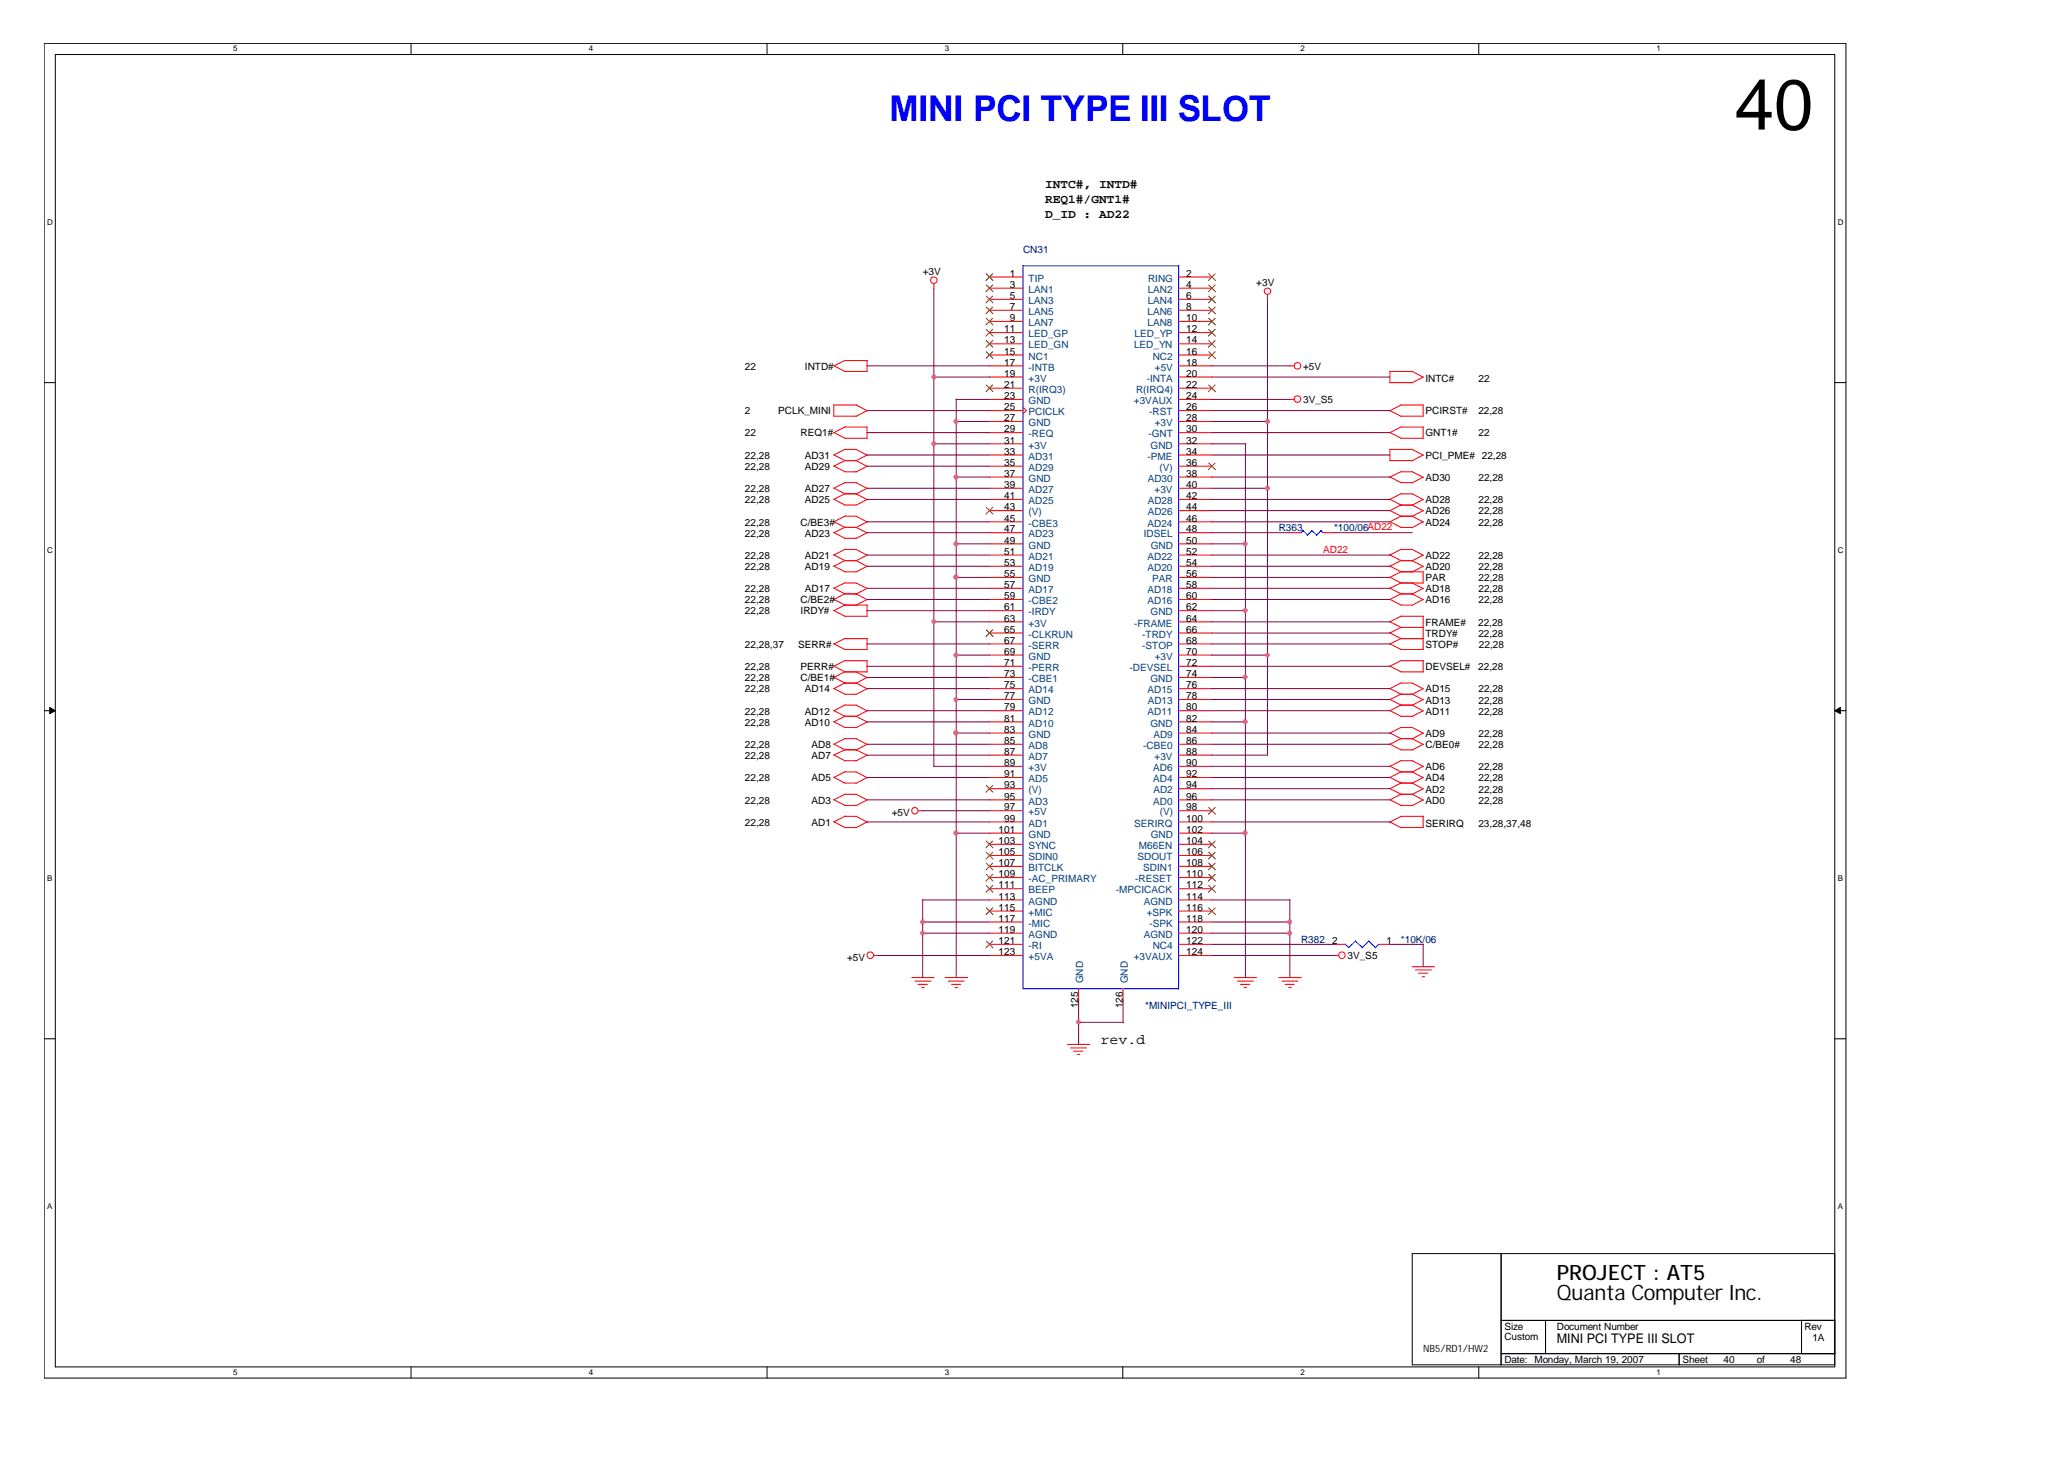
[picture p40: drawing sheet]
<svg xmlns="http://www.w3.org/2000/svg" width="297mm" height="210mm" viewBox="0 0 297 210" stroke-linecap="round" stroke-linejoin="round" font-family="sans-serif">
<defs><g id="words">
<text font-size="10.2" x="249.6" y="18.6">40</text>
<text font-size="5.1" fill="#00f" x="128" y="17.4">MINI PCI TYPE III SLOT</text>
<g font-size="3">
<text x="224" y="184.2">PROJECT : AT5</text>
<text x="224" y="187">Quanta Computer Inc.</text>
</g>
<text font-size="2.1" x="158.4" y="150.3">rev.d</text>
<text font-size="1.9" x="224" y="193.2">MINI PCI TYPE III SLOT</text>
<g font-size="1.8">
<text x="150.4" y="27">INTC#, INTD#</text>
<text x="150.4" y="29.1">REQ1#/GNT1#</text>
<text x="150.4" y="31.3">D_ID : AD22</text>
</g>
<g font-size="1.4">
<text x="132.8" y="39.6">+3V</text>
<text x="145.3" y="39.8">1</text>
<text x="145.3" y="41.4">3</text>
<text x="170.7" y="39.8">2</text>
<text x="170.7" y="41.4">4</text>
<text x="180.8" y="41.2">+3V</text>
<text x="144.5" y="47.8">11</text>
<text x="145.3" y="44.6">7</text>
<text x="145.3" y="46.2">9</text>
<text x="145.3" y="43">5</text>
<text x="170.7" y="43">6</text>
<text x="170.7" y="44.6">8</text>
<text x="170.7" y="46.2">10</text>
<text x="170.7" y="47.8">12</text>
<text x="107.2" y="53.2">22</text>
<text x="115.8" y="53.2">INTD#</text>
<text x="144.5" y="49.4">13</text>
<text x="144.5" y="52.6">17</text>
<text x="144.5" y="51">15</text>
<text x="170.7" y="49.4">14</text>
<text x="170.7" y="51">16</text>
<text x="170.7" y="52.6">18</text>
<text x="187.5" y="53.2">+5V</text>
<text x="107.2" y="59.6">2</text>
<text x="112" y="59.6">PCLK_MINI</text>
<text x="144.5" y="54.2">19</text>
<text x="144.5" y="55.8">21</text>
<text x="144.5" y="57.4">23</text>
<text x="144.5" y="59">25</text>
<text x="170.7" y="54.2">20</text>
<text x="170.7" y="55.8">22</text>
<text x="170.7" y="57.4">24</text>
<text x="170.7" y="59">26</text>
<text x="187.5" y="58">3V_S5</text>
<text x="205.1" y="55">INTC#</text>
<text x="205.1" y="59.6">PCIRST#</text>
<text x="212.7" y="59.6">22,28</text>
<text x="212.7" y="55">22</text>
<text x="107.2" y="62.8">22</text>
<text x="115.2" y="62.8">REQ1#</text>
<text x="144.5" y="60.6">27</text>
<text x="144.5" y="62.2">29</text>
<text x="144.5" y="63.8">31</text>
<text x="144.5" y="65.4">33</text>
<text x="170.7" y="60.6">28</text>
<text x="170.7" y="62.2">30</text>
<text x="170.7" y="63.8">32</text>
<text x="170.7" y="65.4">34</text>
<text x="205.1" y="62.8">GNT1#</text>
<text x="212.8" y="62.8">22</text>
<text x="107.2" y="67.6">22,28</text>
<text x="107.2" y="70.8">22,28</text>
<text x="107.2" y="66">22,28</text>
<text x="115.8" y="67.6">AD29</text>
<text x="115.8" y="70.8">AD27</text>
<text x="115.8" y="66">AD31</text>
<text x="144.5" y="67">35</text>
<text x="144.5" y="68.6">37</text>
<text x="144.5" y="70.2">39</text>
<text x="144.5" y="71.8">41</text>
<text x="170.7" y="67">36</text>
<text x="170.7" y="68.6">38</text>
<text x="170.7" y="70.2">40</text>
<text x="170.7" y="71.8">42</text>
<text x="205.1" y="69.2">AD30</text>
<text x="205.1" y="66">PCI_PME# 22,28</text>
<text x="212.7" y="69.2">22,28</text>
<text x="107.2" y="75.6">22,28</text>
<text x="107.2" y="77.2">22,28</text>
<text x="107.2" y="72.4">22,28</text>
<text x="115.2" y="75.6">C/BE3#</text>
<text x="115.8" y="77.2">AD23</text>
<text x="115.8" y="72.4">AD25</text>
<text x="144.5" y="73.4">43</text>
<text x="144.5" y="75">45</text>
<text x="144.5" y="76.6">47</text>
<text x="170.7" y="73.4">44</text>
<text x="170.7" y="75">46</text>
<text x="170.7" y="76.6">48</text>
<text x="205.1" y="74">AD26</text>
<text x="205.1" y="72.4">AD28</text>
<text x="205.1" y="75.6">AD24</text>
<text x="212.7" y="74">22,28</text>
<text x="212.7" y="72.4">22,28</text>
<text x="212.7" y="75.6">22,28</text>
<text x="107.2" y="82">22,28</text>
<text x="107.2" y="80.4">22,28</text>
<text x="115.8" y="82">AD19</text>
<text x="115.8" y="80.4">AD21</text>
<text x="144.5" y="78.2">49</text>
<text x="144.5" y="79.8">51</text>
<text x="144.5" y="81.4">53</text>
<text x="144.5" y="83">55</text>
<text x="170.7" y="78.2">50</text>
<text x="170.7" y="79.8">52</text>
<text x="170.7" y="81.4">54</text>
<text x="170.7" y="83">56</text>
<text x="205.1" y="82">AD20</text>
<text x="205.1" y="80.4">AD22</text>
<text x="205.1" y="83.6">PAR</text>
<text x="212.7" y="82">22,28</text>
<text x="212.7" y="80.4">22,28</text>
<text x="212.7" y="83.6">22,28</text>
<text x="107.2" y="85.2">22,28</text>
<text x="107.2" y="86.8">22,28</text>
<text x="107.2" y="88.4">22,28</text>
<text x="115.2" y="86.8">C/BE2#</text>
<text x="115.2" y="88.4">IRDY#</text>
<text x="115.8" y="85.2">AD17</text>
<text x="144.5" y="84.6">57</text>
<text x="144.5" y="86.2">59</text>
<text x="144.5" y="87.8">61</text>
<text x="144.5" y="89.4">63</text>
<text x="170.7" y="84.6">58</text>
<text x="170.7" y="86.2">60</text>
<text x="170.7" y="87.8">62</text>
<text x="170.7" y="89.4">64</text>
<text x="205.1" y="86.8">AD16</text>
<text x="205.1" y="85.2">AD18</text>
<text x="212.7" y="86.8">22,28</text>
<text x="212.7" y="85.2">22,28</text>
<text x="107.2" y="93.2">22,28,37</text>
<text x="114.9" y="93.2">SERR#</text>
<text x="144.5" y="91">65</text>
<text x="144.5" y="92.6">67</text>
<text x="144.5" y="94.2">69</text>
<text x="144.5" y="95.8">71</text>
<text x="170.7" y="91">66</text>
<text x="170.7" y="92.6">68</text>
<text x="170.7" y="94.2">70</text>
<text x="170.7" y="95.8">72</text>
<text x="205.1" y="91.6">TRDY#</text>
<text x="205.1" y="93.2">STOP#</text>
<text x="205.1" y="90">FRAME#</text>
<text x="212.7" y="90">22,28</text>
<text x="212.7" y="91.6">22,28</text>
<text x="212.8" y="93.2">22,28</text>
<text x="107.2" y="98">22,28</text>
<text x="107.2" y="99.6">22,28</text>
<text x="107.2" y="96.4">22,28</text>
<text x="115.2" y="98">C/BE1#</text>
<text x="115.2" y="96.4">PERR#</text>
<text x="115.8" y="99.6">AD14</text>
<text x="144.5" y="97.4">73</text>
<text x="144.5" y="99">75</text>
<text x="144.5" y="100.6">77</text>
<text x="170.7" y="97.4">74</text>
<text x="170.7" y="99">76</text>
<text x="170.7" y="100.6">78</text>
<text x="205.1" y="101.2">AD13</text>
<text x="205.1" y="99.6">AD15</text>
<text x="205.1" y="96.4">DEVSEL#</text>
<text x="212.7" y="96.4">22,28</text>
<text x="212.7" y="101.2">22,28</text>
<text x="212.7" y="99.6">22,28</text>
<text x="107.2" y="107.6">22,28</text>
<text x="107.2" y="102.8">22,28</text>
<text x="107.2" y="104.4">22,28</text>
<text x="115.8" y="102.8">AD12</text>
<text x="115.8" y="104.4">AD10</text>
<text x="116.8" y="107.6">AD8</text>
<text x="144.5" y="102.2">79</text>
<text x="144.5" y="103.8">81</text>
<text x="144.5" y="105.4">83</text>
<text x="144.5" y="107">85</text>
<text x="170.7" y="102.2">80</text>
<text x="170.7" y="103.8">82</text>
<text x="170.7" y="105.4">84</text>
<text x="170.7" y="107">86</text>
<text x="205.1" y="102.8">AD11</text>
<text x="205.1" y="106">AD9</text>
<text x="205.1" y="107.6">C/BE0#</text>
<text x="212.7" y="102.8">22,28</text>
<text x="212.7" y="106">22,28</text>
<text x="212.7" y="107.6">22,28</text>
<text x="107.2" y="109.2">22,28</text>
<text x="107.2" y="112.4">22,28</text>
<text x="116.8" y="109.2">AD7</text>
<text x="116.8" y="112.4">AD5</text>
<text x="144.5" y="108.6">87</text>
<text x="144.5" y="110.2">89</text>
<text x="144.5" y="111.8">91</text>
<text x="144.5" y="113.4">93</text>
<text x="170.7" y="108.6">88</text>
<text x="170.7" y="110.2">90</text>
<text x="170.7" y="111.8">92</text>
<text x="170.7" y="113.4">94</text>
<text x="205.1" y="112.4">AD4</text>
<text x="205.1" y="110.8">AD6</text>
<text x="212.7" y="112.4">22,28</text>
<text x="212.7" y="110.8">22,28</text>
<text x="107.2" y="118.8">22,28</text>
<text x="107.2" y="115.6">22,28</text>
<text x="116.8" y="118.8">AD1</text>
<text x="116.8" y="115.6">AD3</text>
<text x="128.3" y="117.4">+5V</text>
<text x="143.7" y="119.8">101</text>
<text x="144.5" y="115">95</text>
<text x="144.5" y="116.6">97</text>
<text x="144.5" y="118.2">99</text>
<text x="170.7" y="115">96</text>
<text x="170.7" y="116.6">98</text>
<text x="170.7" y="118.2">100</text>
<text x="170.7" y="119.8">102</text>
<text x="205.1" y="119">SERIRQ</text>
<text x="205.1" y="115.6">AD0</text>
<text x="205.1" y="114">AD2</text>
<text x="212.7" y="119">23,28,37,48</text>
<text x="212.7" y="115.6">22,28</text>
<text x="212.7" y="114">22,28</text>
<text x="143.7" y="121.4">103</text>
<text x="143.7" y="123">105</text>
<text x="143.7" y="124.6">107</text>
<text x="170.7" y="121.4">104</text>
<text x="170.7" y="123">106</text>
<text x="170.7" y="124.6">108</text>
<text x="143.7" y="126.2">109</text>
<text x="143.7" y="127.8">111</text>
<text x="143.7" y="129.4">113</text>
<text x="143.7" y="131">115</text>
<text x="170.7" y="126.2">110</text>
<text x="170.7" y="127.8">112</text>
<text x="170.7" y="129.4">114</text>
<text x="170.7" y="131">116</text>
<text x="143.7" y="132.6">117</text>
<text x="143.7" y="134.2">119</text>
<text x="143.7" y="135.8">121</text>
<text x="143.7" y="137.4">123</text>
<text x="170.7" y="132.6">118</text>
<text x="170.7" y="134.2">120</text>
<text x="170.7" y="135.8">122</text>
<text x="170.7" y="137.4">124</text>
<text x="191.7" y="135.8">2</text>
<text x="199.5" y="135.8">1</text>
<text x="121.9" y="138.2">+5V</text>
<text x="193.9" y="138">3V_S5</text>
<text x="155.2" y="145" transform="rotate(-90 155.2 145)">125</text>
<text x="161.5" y="145" transform="rotate(-90 161.5 145)">126</text>
<text x="216.5" y="191.3">Size</text>
<text x="224" y="191.3">Document Number</text>
<text x="259.6" y="191.3">Rev</text>
<text x="204.8" y="194.5">NB5/RD1/HW2</text>
<text x="216.5" y="192.8">Custom</text>
<text x="216.5" y="196.1">Date: Monday, March 19, 2007</text>
<text x="242.1" y="196.1">Sheet</text>
<text x="248" y="196.1">40</text>
<text x="252.8" y="196.1">of</text>
<text x="257.6" y="196.1">48</text>
<text x="260.8" y="192.9">1A</text>
</g>
<g font-size="1.4" fill="#000080">
<text x="147.2" y="36.4">CN31</text>
<text x="184" y="76.4">R363</text>
<text x="192" y="76.4">*100/06AD22</text>
<text x="187.2" y="135.6">R382</text>
<text x="201.6" y="135.6">*10K/06</text>
<text x="164.8" y="145.2">*MINIPCI_TYPE_III</text>
</g>
<g font-size="1.4" fill="#004080">
<text x="148" y="40.5">TIP</text>
<text x="165.2" y="40.5">RING</text>
<text x="148" y="43.7">LAN3</text>
<text x="148" y="42.1">LAN1</text>
<text x="148" y="45.3">LAN5</text>
<text x="148" y="46.9">LAN7</text>
<text x="165.1" y="45.3">LAN6</text>
<text x="165.1" y="46.9">LAN8</text>
<text x="165.1" y="42.1">LAN2</text>
<text x="165.1" y="43.7">LAN4</text>
<text x="148" y="53.3">-INTB</text>
<text x="148" y="51.7">NC1</text>
<text x="148" y="48.5">LED_GP</text>
<text x="148" y="50.1">LED_GN</text>
<text x="163.2" y="50.1">LED_YN</text>
<text x="163.3" y="48.5">LED_YP</text>
<text x="165.9" y="51.7">NC2</text>
<text x="166.2" y="53.3">+5V</text>
<text x="148" y="54.9">+3V</text>
<text x="148" y="56.5">R(IRQ3)</text>
<text x="148" y="58.1">GND</text>
<text x="148" y="59.7">PCICLK</text>
<text x="163.2" y="58.1">+3VAUX</text>
<text x="163.5" y="56.5">R(IRQ4)</text>
<text x="165" y="54.9">-INTA</text>
<text x="165.4" y="59.7">-RST</text>
<text x="148" y="61.3">GND</text>
<text x="148" y="62.9">-REQ</text>
<text x="148" y="64.5">+3V</text>
<text x="165.3" y="62.9">-GNT</text>
<text x="165.6" y="64.5">GND</text>
<text x="166.2" y="61.3">+3V</text>
<text x="148" y="66.1">AD31</text>
<text x="148" y="67.7">AD29</text>
<text x="148" y="69.3">GND</text>
<text x="148" y="70.9">AD27</text>
<text x="165.1" y="66.1">-PME</text>
<text x="165.1" y="69.3">AD30</text>
<text x="166.1" y="70.9">+3V</text>
<text x="166.8" y="67.7">(V)</text>
<text x="148" y="74.1">(V)</text>
<text x="148" y="72.5">AD25</text>
<text x="148" y="75.7">-CBE3</text>
<text x="148" y="77.3">AD23</text>
<text x="164.6" y="77.3">IDSEL</text>
<text x="165.1" y="75.7">AD24</text>
<text x="165.1" y="72.5">AD28</text>
<text x="165.1" y="74.1">AD26</text>
<text x="148" y="78.9">GND</text>
<text x="148" y="80.5">AD21</text>
<text x="148" y="82.1">AD19</text>
<text x="148" y="83.7">GND</text>
<text x="165.1" y="80.5">AD22</text>
<text x="165.1" y="82.1">AD20</text>
<text x="165.6" y="78.9">GND</text>
<text x="165.8" y="83.7">PAR</text>
<text x="148" y="85.3">AD17</text>
<text x="148" y="86.9">-CBE2</text>
<text x="148" y="88.5">-IRDY</text>
<text x="165.1" y="85.3">AD18</text>
<text x="165.1" y="86.9">AD16</text>
<text x="165.6" y="88.5">GND</text>
<text x="148" y="90.1">+3V</text>
<text x="148" y="91.8">-CLKRUN</text>
<text x="148" y="93.3">-SERR</text>
<text x="148" y="94.9">GND</text>
<text x="163.2" y="90.1">-FRAME</text>
<text x="164.3" y="93.3">-STOP</text>
<text x="164.4" y="91.8">-TRDY</text>
<text x="166.2" y="94.9">+3V</text>
<text x="148" y="96.5">-PERR</text>
<text x="148" y="98.1">-CBE1</text>
<text x="148" y="99.8">AD14</text>
<text x="148" y="101.3">GND</text>
<text x="162.5" y="96.5">-DEVSEL</text>
<text x="165.1" y="99.8">AD15</text>
<text x="165.1" y="101.3">AD13</text>
<text x="165.5" y="98.1">GND</text>
<text x="148" y="102.9">AD12</text>
<text x="148" y="104.5">AD10</text>
<text x="148" y="106.1">GND</text>
<text x="148" y="107.8">AD8</text>
<text x="164.5" y="107.8">-CBE0</text>
<text x="165.1" y="102.9">AD11</text>
<text x="165.5" y="104.5">GND</text>
<text x="165.9" y="106.1">AD9</text>
<text x="148" y="109.3">AD7</text>
<text x="148" y="110.9">+3V</text>
<text x="148" y="112.5">AD5</text>
<text x="165.9" y="112.5">AD4</text>
<text x="165.9" y="110.9">AD6</text>
<text x="166.1" y="109.3">+3V</text>
<text x="148" y="114.1">(V)</text>
<text x="148" y="115.8">AD3</text>
<text x="148" y="117.3">+5V</text>
<text x="148" y="118.9">AD1</text>
<text x="163.2" y="118.9">SERIRQ</text>
<text x="165.9" y="115.8">AD0</text>
<text x="165.9" y="114.1">AD2</text>
<text x="166.9" y="117.3">(V)</text>
<text x="148" y="120.5">GND</text>
<text x="148" y="122.1">SYNC</text>
<text x="148" y="123.8">SDIN0</text>
<text x="148" y="125.3">BITCLK</text>
<text x="163.7" y="123.8">SDOUT</text>
<text x="163.9" y="122.1">M66EN</text>
<text x="164.5" y="125.3">SDIN1</text>
<text x="165.6" y="120.5">GND</text>
<text x="148" y="126.9">-AC_PRIMARY</text>
<text x="148" y="128.5">BEEP</text>
<text x="148" y="130.1">AGND</text>
<text x="148" y="131.8">+MIC</text>
<text x="160.6" y="128.5">-MPCICACK</text>
<text x="163.4" y="126.9">-RESET</text>
<text x="164.6" y="130.1">AGND</text>
<text x="165" y="131.8">+SPK</text>
<text x="148" y="133.3">-MIC</text>
<text x="148" y="134.9">AGND</text>
<text x="148" y="136.5">-RI</text>
<text x="164.6" y="134.9">AGND</text>
<text x="165.4" y="133.3">-SPK</text>
<text x="165.9" y="136.5">NC4</text>
<text x="148" y="138.1">+5VA</text>
<text x="155.9" y="141.4" transform="rotate(-90 155.9 141.4)">GND</text>
<text x="162.3" y="141.4" transform="rotate(-90 162.3 141.4)">GND</text>
<text x="163.1" y="138.1">+3VAUX</text>
</g>
<text font-size="1.4" fill="#f00" x="190.4" y="79.6">AD22</text>
<g font-size="1.1">
<text x="33.5" y="7.4">5</text>
<text x="84.7" y="7.4">4</text>
<text x="135.9" y="7.4">3</text>
<text x="187.1" y="7.4">2</text>
<text x="238.3" y="7.4">1</text>
<text x="6.8" y="32.4">D</text>
<text x="264.4" y="32.4">D</text>
<text x="6.8" y="79.6">C</text>
<text x="264.4" y="79.6">C</text>
<text x="6.8" y="126.8">B</text>
<text x="264.4" y="126.8">B</text>
<text x="6.8" y="174">A</text>
<text x="264.4" y="174">A</text>
<text x="33.5" y="197.8">5</text>
<text x="84.7" y="197.8">4</text>
<text x="135.9" y="197.8">3</text>
<text x="187.1" y="197.8">2</text>
<text x="238.3" y="197.8">1</text>
</g>
</g></defs>
<g fill="none" stroke="#000" stroke-width=".14">
<path d="M6.3 6.2h259.3v192.1h-259.3zM8 7.8h256v188.9h-256zM59.1 6.2v1.6M110.4 6.2v1.6M161.5 6.2v1.6M212.8 6.2v1.6M6.3 55h1.7M264 55h1.6M6.3 102.2h1.7M264 102.2h1.6M6.3 149.5h1.7M264 149.5h1.6"/>
<path d="M59.1 196.7v1.6M110.4 196.7v1.6M161.5 196.7v1.6M212.8 196.7v1.6M216 190h48M216 180.4v16M216 194.7h48M222.4 190v4.7M241.6 194.7v1.7M259.2 190v4.7M264 180.4h-60.8v16h60.8"/>
</g>
<g fill="#000" stroke="#000" stroke-width=".14">
<path d="M7.2 101.8l.8 .4-.8 .5z" fill-rule="evenodd"/>
<path d="M264 102.2l.8-.4v.9z" fill-rule="evenodd"/>
</g>
<g fill="none" stroke="#f00" stroke-width=".14">
<path d="M142.4 39.8h4.8M169.6 39.8h4.8M119.9 52.6l1.7 .8M119.9 59.9h3.3M120 58.3h3.2M120 58.2v1.7M121.5 53.4h3.3M121.6 51.9h3.2M121.6 51.8l-1.6 .8M123.2 58.3l1.6 .8M124.8 51.9v1.6M124.8 59.1l-1.7 .8"/>
<path d="M134.4 40.8v.7M142.4 52.6h4.8M142.4 57.5h4.8M142.4 41.5h4.8M142.4 43.1h4.8M142.4 44.6h4.8M142.4 46.2h4.8M142.4 47.9h4.8M142.4 49.5h4.8M142.4 51.1h4.8M142.4 54.2h4.8M142.4 55.9h4.8"/>
<path d="M142.4 59.1h4.8M147.2 58.6l.5 .5-.5 .4M169.6 52.6h4.8M169.6 57.5h4.8M169.6 41.5h4.8M169.6 43.1h4.8M169.6 44.6h4.8M169.6 46.2h4.8M169.6 47.9h4.8M169.6 49.5h4.8M169.6 51.1h4.8M169.6 54.2h4.8"/>
<path d="M169.6 55.9h4.8M169.6 59.1h4.8M182.4 42.4v.7M185.5 52.6h.7M185.5 57.5h.7M199.9 55h3.3M200 53.4v1.6M200 53.4h3.2M200 59.1l1.6 .8M201.5 58.3h3.3M201.6 59.9h3.2M201.6 58.3l-1.7 .8"/>
<path d="M203.2 53.4l1.6 .9M204.8 54.2l-1.6 .9M204.8 58.2v1.7M119.9 67l1.7 .9M119.9 75l1.7 .9M119.9 70.2l1.7 .8M119.9 62.2l1.7 .8M119.9 65.4l1.7 .9M119.9 76.6l1.7 .8M119.9 79.8l1.7 .9M119.9 71.8l1.7 .9M121.5 72.7h1.7"/>
<path d="M121.5 67.9h1.7M121.5 66.3h1.7M121.5 71h1.7M121.5 75.9h1.7M121.5 63h3.3M121.5 77.4h1.7M121.6 74.3h1.6M121.6 79.1h1.6M121.6 69.4h1.6M121.6 61.4h3.2M121.6 64.7h1.6M121.6 66.2l-1.6 .9"/>
<path d="M121.6 74.2l-1.6 .9M121.6 69.4l-1.6 .8M121.6 61.4l-1.6 .8M121.6 64.6l-1.6 .9M121.6 75.8l-1.6 .8M121.6 79l-1.6 .9M121.6 71l-1.6 .9M123.2 66.3l1.6 .8M123.2 74.3l1.6 .8M123.2 69.4l1.6 .9M123.2 64.7l1.6 .8M123.2 75.9l1.6 .8"/>
<path d="M123.2 79.1l1.6 .8M123.2 71l1.6 .9M124.8 67.1l-1.7 .8M124.8 75.1l-1.7 .8M124.8 70.2l-1.7 .9M124.8 61.4v1.7M124.8 65.5l-1.7 .8M124.8 76.6l-1.7 .9M124.8 79.9l-1.7 .8M124.8 71.9l-1.7 .8M142.4 60.6h4.8M142.4 62.2h4.8"/>
<path d="M142.4 63.9h4.8M142.4 65.5h4.8M142.4 67.1h4.8M142.4 68.6h4.8M142.4 70.2h4.8M142.4 73.5h4.8M142.4 71.9h4.8M142.4 75.1h4.8M142.4 76.6h4.8M142.4 78.2h4.8M142.4 79.9h4.8M169.6 60.6h4.8"/>
<path d="M169.6 62.2h4.8M169.6 63.9h4.8M169.6 65.5h4.8M169.6 67.1h4.8M169.6 68.6h4.8M169.6 70.2h4.8M169.6 73.5h4.8M169.6 71.9h4.8M169.6 75.1h4.8M169.6 76.6h4.8M169.6 78.2h4.8M169.6 79.9h4.8"/>
<path d="M185.6 76.6h1.6M190.4 76.6h1.6M199.9 73.4l1.7 .9M199.9 66.3h3.3M199.9 71.8l1.7 .9M199.9 75l1.7 .9M199.9 79.8l1.7 .9M199.9 68.6l1.7 .8M199.9 62.2l1.7 .8M200 64.6v1.7M200 64.7h3.2M201.5 72.7h1.7"/>
<path d="M201.5 74.3h1.7M201.5 75.9h1.7M201.5 69.4h1.7M201.5 63h3.3M201.6 67.9h1.6M201.6 71h1.6M201.6 79.1h1.6M201.6 61.4h3.2M201.6 72.6l-1.6 .9M201.6 71l-1.6 .9M201.6 74.2l-1.6 .9M201.6 79l-1.6 .9"/>
<path d="M201.6 67.8l-1.6 .8M201.6 61.4l-1.6 .8M203.2 72.7l1.6 .8M203.2 71l1.6 .9M203.2 74.3l1.6 .8M203.2 79.1l1.6 .8M203.2 67.9l1.6 .8M203.2 64.7l1.6 .8M204.8 73.5l-1.6 .8M204.8 61.4v1.7M204.8 71.9l-1.6 .8M204.8 75.1l-1.6 .8"/>
<path d="M204.8 79.9l-1.6 .8M204.8 68.6l-1.6 .9M204.8 65.5l-1.6 .8M119.9 81.4l1.7 .9M119.9 84.6l1.7 .8M119.9 86.2l1.7 .9M119.9 92.6l1.7 .8M119.9 87.8l1.7 .9M119.9 97.4l1.7 .9M119.9 99l1.7 .9M119.9 95.8l1.7 .9M121.5 80.7h1.7"/>
<path d="M121.5 82.3h1.7M121.5 99.9h1.7M121.5 85.4h1.7M121.5 87.1h3.3M121.5 93.4h3.3M121.5 98.3h1.7M121.5 96.7h3.3M121.5 88.7h3.3M121.6 83.9h1.6M121.6 91.9h3.2M121.6 95.1h3.2M121.6 80.6l-1.6 .9"/>
<path d="M121.6 83.8l-1.6 .8M121.6 85.4l-1.6 .8M121.6 91.8l-1.6 .8M121.6 87l-1.6 .9M121.6 96.6l-1.6 .9M121.6 98.2l-1.6 .9M121.6 95l-1.6 .9M123.2 80.7l1.6 .8M123.2 83.9l1.6 .8M123.2 85.4l1.6 .9M123.2 96.7l1.6 .8M123.2 98.3l1.6 .8"/>
<path d="M124.8 81.5l-1.7 .8M124.8 84.6l-1.7 .9M124.8 86.2l-1.7 .9M124.8 87.1v1.6M124.8 91.9v1.6M124.8 95.1v1.6M124.8 97.5l-1.7 .8M124.8 99.1l-1.7 .8M142.4 81.5h4.8M142.4 83.1h4.8M142.4 84.6h4.8M142.4 86.2h4.8"/>
<path d="M142.4 87.9h4.8M142.4 89.5h4.8M142.4 91.1h4.8M142.4 92.6h4.8M142.4 94.2h4.8M142.4 95.9h4.8M142.4 97.5h4.8M142.4 99.1h4.8M169.6 81.5h4.8M169.6 83.1h4.8M169.6 84.6h4.8M169.6 86.2h4.8"/>
<path d="M169.6 87.9h4.8M169.6 89.5h4.8M169.6 91.1h4.8M169.6 92.6h4.8M169.6 94.2h4.8M169.6 95.9h4.8M169.6 97.5h4.8M169.6 99.1h4.8M199.9 81.4l1.7 .9M199.9 91l1.7 .9M199.9 83l1.7 .9M199.9 99l1.7 .9"/>
<path d="M199.9 95.8l1.7 .9M199.9 92.6l1.7 .8M199.9 86.2l1.7 .9M199.9 84.6l1.7 .8M199.9 89.4l1.7 .9M201.5 80.7h1.7M201.5 82.3h3.3M201.5 99.9h1.7M201.5 85.4h1.7M201.5 83.9h3.3M201.5 87.1h1.7M201.5 90.3h3.3"/>
<path d="M201.5 91.9h3.3M201.5 93.4h3.3M201.5 96.7h3.3M201.6 98.3h1.6M201.6 95.1h3.2M201.6 88.7h3.2M201.6 80.6l-1.6 .9M201.6 99.8l-1.6 .8M201.6 90.2l-1.6 .9M201.6 82.2l-1.6 .9M201.6 98.2l-1.6 .9M201.6 95l-1.6 .9"/>
<path d="M201.6 91.8l-1.6 .8M201.6 85.4l-1.6 .8M201.6 83.8l-1.6 .8M201.6 88.6l-1.6 .9M203.2 80.7l1.6 .8M203.2 99.9l1.6 .8M203.2 98.3l1.6 .8M203.2 85.4l1.6 .9M203.2 83.9l1.6 .8M204.8 81.5l-1.6 .8M204.8 82.3v1.6M204.8 88.7v4.8"/>
<path d="M204.8 95.1v1.6M204.8 99.1l-1.6 .8M204.8 86.2l-1.6 .9M204.8 84.6l-1.6 .9M119.9 108.6l1.7 .8M119.9 107l1.7 .9M119.9 102.2l1.7 .9M119.9 118.2l1.7 .9M119.9 103.8l1.7 .9M119.9 115l1.7 .9M119.9 111.8l1.7 .9M121.5 109.4h1.7"/>
<path d="M121.5 107.9h1.7M121.5 103.1h1.7M121.5 119.1h1.7M121.5 112.7h1.7M121.5 104.7h1.7M121.5 115.9h1.7M121.6 101.4h1.6M121.6 117.4h1.6M121.6 111.1h1.6M121.6 106.3h1.6M121.6 114.3h1.6M121.6 107.8l-1.6 .8"/>
<path d="M121.6 106.2l-1.6 .9M121.6 101.4l-1.6 .8M121.6 117.4l-1.6 .9M121.6 103l-1.6 .9M121.6 114.2l-1.6 .9M121.6 111l-1.6 .9M123.2 107.9l1.6 .8M123.2 106.3l1.6 .8M123.2 101.4l1.6 .9M123.2 117.4l1.6 .9M123.2 103.1l1.6 .8M123.2 114.3l1.6 .8"/>
<path d="M123.2 111.1l1.6 .8M124.8 108.6l-1.7 .9M124.8 107.1l-1.7 .8M124.8 102.2l-1.7 .9M124.8 118.3l-1.7 .8M124.8 103.9l-1.7 .8M124.8 115.1l-1.7 .8M124.8 111.9l-1.7 .8M132.1 116.6h.7M142.4 116.6h4.8M142.4 100.6h4.8M142.4 102.2h4.8"/>
<path d="M142.4 103.9h4.8M142.4 105.5h4.8M142.4 107.1h4.8M142.4 108.6h4.8M142.4 110.3h4.8M142.4 111.9h4.8M142.4 113.5h4.8M142.4 115.1h4.8M142.4 118.3h4.8M142.4 119.9h4.8M169.6 116.6h4.8M169.6 100.6h4.8"/>
<path d="M169.6 102.2h4.8M169.6 103.9h4.8M169.6 105.5h4.8M169.6 107.1h4.8M169.6 108.6h4.8M169.6 110.3h4.8M169.6 111.9h4.8M169.6 113.5h4.8M169.6 115.1h4.8M169.6 118.3h4.8M169.6 119.9h4.8M199.9 102.2l1.7 .9"/>
<path d="M199.9 100.6l1.7 .8M199.9 111.8l1.7 .9M199.9 105.4l1.7 .9M199.9 110.2l1.7 .9M199.9 115l1.7 .9M199.9 107l1.7 .9M199.9 113.4l1.7 .9M200 118.3l1.6 .8M201.5 107.9h1.7M201.5 101.4h1.7M201.5 103.1h1.7M201.5 117.4h3.3"/>
<path d="M201.5 111.1h1.7M201.5 112.7h1.7M201.5 106.3h1.7M201.5 115.9h1.7M201.5 114.3h1.7M201.6 109.4h1.6M201.6 119.1h3.2M201.6 117.4l-1.7 .9M201.6 104.7h1.6M201.6 101.4l-1.6 .8M201.6 111l-1.6 .9M201.6 104.6l-1.6 .9"/>
<path d="M201.6 109.4l-1.6 .9M201.6 114.2l-1.6 .9M201.6 106.2l-1.6 .9M201.6 112.6l-1.6 .9M203.2 101.4l1.6 .9M203.2 111.1l1.6 .8M203.2 104.7l1.6 .8M203.2 109.4l1.6 .9M203.2 114.3l1.6 .8M203.2 106.3l1.6 .8M203.2 112.7l1.6 .8M204.8 102.2l-1.6 .9"/>
<path d="M204.8 117.4v1.7M204.8 100.6l-1.6 .9M204.8 111.9l-1.6 .8M204.8 105.5l-1.6 .8M204.8 110.3l-1.6 .8M204.8 115.1l-1.6 .8M204.8 107.1l-1.6 .8M204.8 113.5l-1.6 .8M125.7 137.5h.7M142.4 137.5h4.8M142.4 121.5h4.8M142.4 123.1h4.8"/>
<path d="M142.4 124.6h4.8M142.4 126.3h4.8M142.4 127.9h4.8M142.4 129.5h4.8M142.4 131.1h4.8M142.4 132.6h4.8M142.4 134.3h4.8M142.4 135.9h4.8M169.6 137.5h4.8M169.6 121.5h4.8M169.6 123.1h4.8M169.6 124.6h4.8"/>
<path d="M169.6 126.3h4.8M169.6 127.9h4.8M169.6 129.5h4.8M169.6 131.1h4.8M169.6 132.6h4.8M169.6 134.3h4.8M169.6 135.9h4.8M191.9 137.5h.7M192 135.9h1.6M198.4 135.9h1.6M203.2 139.1h3.2M203.7 139.5h2.3"/>
<path d="M131.2 140.6h3.2M131.7 141.2h2.2M132.1 141.6h1.3M132.6 142.1h.4M136 140.6h3.2M136.4 141.2h2.3M136.9 141.6h1.3M137.4 142.1h.4M153.6 150.3h3.2M154.1 150.8h2.2M154.5 151.2h1.3M155 151.7h.4"/>
<path d="M155.2 142.3v1.6M161.6 142.3v1.6M177.6 140.6h3.2M178.1 141.2h2.2M178.5 141.6h1.3M179 142.1h.4M184 140.6h3.2M184.4 141.2h2.3M184.9 141.6h1.3M185.4 142.1h.4M204.1 140h1.3M204.6 140.5h.4"/>
<circle cx="134.4" cy="40.3" r=".47"/>
<circle cx="182.4" cy="41.9" r=".46"/>
<circle cx="186.7" cy="52.6" r=".47"/>
<circle cx="186.7" cy="57.4" r=".47"/>
<circle cx="131.6" cy="116.6" r=".46"/>
<circle cx="125.2" cy="137.4" r=".47"/>
<circle cx="193.1" cy="137.4" r=".47"/>
</g>
<g fill="none" stroke="#00f" stroke-width=".14">
<path d="M169.6 38.2v104.1M169.6 38.2h-22.4v104.1M187.5 76.3l.6 .7M187.5 76.3l-.3 .4M188.7 76.3l.7 .7M188.8 76.3l-.7 .7M190 76.3l.4 .3M190.1 76.3l-.7 .7M193.5 135.8l.6 .5M195 135.4l1 .9M195 135.4l-1 1M196.9 135.4l1 .9"/>
<path d="M196.9 135.4l-.9 1M198.4 135.9l-.5 .5M147.2 142.3h22.4"/>
</g>
<g fill="none" stroke="#804000" stroke-width=".14">
<path d="M141.9 39.4l1 1M142.8 39.4l-.9 1M173.9 39.4l1 1M174.8 39.4l-.9 1M141.9 41l1 1M141.9 44.2l1 .9M141.9 45.8l1 1M141.9 47.4l1 1M141.9 49l1 1M141.9 42.6l1 1M141.9 50.6l1 1M141.9 55.4l1 1"/>
<path d="M142.8 41l-.9 1M142.8 44.2l-.9 .9M142.8 45.8l-.9 1M142.8 47.4l-.9 1M142.8 49l-.9 1M142.8 42.6l-.9 1M142.8 50.6l-.9 1M142.8 55.4l-.9 1M173.9 42.6l1 1M173.9 44.2l1 .9M173.9 45.8l1 1M173.9 47.4l1 1"/>
<path d="M173.9 49l1 1M173.9 50.6l1 1M173.9 41l1 1M173.9 55.4l1 1M174.8 42.6l-.9 1M174.8 44.2l-.9 .9M174.8 45.8l-.9 1M174.8 47.4l-.9 1M174.8 49l-.9 1M174.8 50.6l-.9 1M174.8 41l-.9 1M174.8 55.4l-.9 1"/>
<path d="M141.9 73l1 1M142.8 73l-.9 1M173.9 66.6l1 1M174.8 66.6l-.9 1M141.9 90.6l1 1M142.8 90.6l-.9 1M141.9 113l1 1M142.8 113l-.9 1M173.9 116.2l1 1M174.8 116.2l-.9 1M141.9 121l1 1M141.9 122.6l1 1"/>
<path d="M141.9 124.2l1 1M141.9 125.8l1 1M141.9 127.4l1 1M141.9 130.6l1 1M141.9 135.4l1 1M142.8 121l-.9 1M142.8 122.6l-.9 1M142.8 124.2l-.9 1M142.8 125.8l-.9 1M142.8 127.4l-.9 1M142.8 130.6l-.9 1M142.8 135.4l-.9 1"/>
<path d="M173.9 121l1 1M173.9 122.6l1 1M173.9 124.2l1 1M173.9 125.8l1 1M173.9 127.4l1 1M173.9 130.6l1 1M174.8 121l-.9 1M174.8 122.6l-.9 1M174.8 124.2l-.9 1M174.8 125.8l-.9 1M174.8 127.4l-.9 1M174.8 130.6l-.9 1"/>
</g>
<g fill="none" stroke="#800040" stroke-width=".14">
<path d="M124.7 52.6h17.7M124.8 59.1h17.6M134.4 54.2h8M134.4 41.5v68.8M137.5 57.5h4.9M137.6 57.4v83.2M174.3 52.6h11.3M174.3 57.5h11.3M174.3 54.2h25.7M174.3 59.1h25.7M182.4 43v65.6h-8.1M124.7 75.1h17.7"/>
<path d="M124.7 62.2h17.7M124.7 71.9h17.7M124.7 67.1h17.7M124.7 79.9h17.7M124.7 76.6h17.7M124.7 70.2h17.7M124.7 65.5h17.7M134.3 63.9h8.1M137.5 78.2h4.9M137.5 68.6h4.9M137.5 60.6h4.9M174.3 75.1h25.7"/>
<path d="M174.3 78.2h4.9M174.3 62.2h25.7M174.3 63.9h4.9M174.3 71.9h25.7M174.3 68.6h25.7M174.3 79.9h25.7M174.3 60.6h8.1M174.3 76.6h11.3M174.3 73.5h25.7M174.3 70.2h8.1M174.3 65.5h25.7M179.2 63.8v76.8"/>
<path d="M191.9 76.6h11.3M124.7 87.9h17.7M124.7 81.5h17.7M124.7 92.6h17.7M124.7 95.9h17.7M124.7 99.1h17.7M124.7 97.5h17.7M124.7 86.2h17.7M124.7 84.6h17.7M134.3 89.5h8.1M137.5 83.1h4.9M137.5 94.2h4.9"/>
<path d="M174.3 89.5h25.7M174.3 87.9h4.9M174.3 81.5h25.7M174.3 92.6h25.7M174.3 95.9h25.7M174.3 99.1h25.7M174.3 97.5h4.9M174.3 91.1h25.7M174.3 86.2h25.7M174.3 83.1h25.7M174.3 84.6h25.7M174.3 94.2h8.1"/>
<path d="M124.7 103.9h17.7M124.7 115.1h17.7M124.7 111.9h17.7M124.7 108.6h17.7M124.7 118.3h17.7M124.7 102.2h17.7M124.7 107.1h17.7M132.7 116.6h9.7M134.3 110.3h8.1M137.5 119.9h4.9M137.5 100.6h4.9M137.5 105.5h4.9"/>
<path d="M174.3 119.9h4.9M174.3 100.6h25.7M174.3 110.3h25.7M174.3 103.9h4.9M174.3 115.1h25.7M174.3 111.9h25.7M174.3 105.5h25.7M174.3 118.3h25.7M174.3 102.2h25.7M174.3 107.1h25.7M174.3 113.5h25.7M126.4 137.5h16"/>
<path d="M132.7 134.3h9.7M132.7 132.6h9.7M132.7 129.5h9.7M132.8 129.4v11.2M174.3 134.3h11.3M174.3 132.6h11.3M174.3 129.5h11.3M174.4 137.5h17.6M174.4 135.9h17.6M185.6 129.4v11.2M200 135.9h4.8M204.8 135.8v3.3"/>
<path d="M155.2 147.1h6.4M155.2 143.9v6.4M161.6 143.9v3.2"/>
</g>
<g fill="#f0f" stroke="#f0f" stroke-width=".14">
<circle cx="137.5" cy="94.2" r=".3"/>
<circle cx="137.5" cy="100.6" r=".3"/>
<circle cx="185.5" cy="134.2" r=".3"/>
<circle cx="179.2" cy="97.4" r=".3"/>
<circle cx="137.5" cy="83" r=".3"/>
<circle cx="182.4" cy="94.2" r=".3"/>
<circle cx="185.5" cy="132.6" r=".3"/>
<circle cx="137.5" cy="105.4" r=".3"/>
<circle cx="132.8" cy="132.6" r=".3"/>
<circle cx="179.1" cy="87.8" r=".31"/>
<circle cx="182.4" cy="70.2" r=".3"/>
<circle cx="137.5" cy="119.8" r=".31"/>
<circle cx="137.5" cy="68.6" r=".3"/>
<circle cx="137.5" cy="78.2" r=".3"/>
<circle cx="179.1" cy="119.8" r=".31"/>
<circle cx="134.4" cy="54.2" r=".3"/>
<circle cx="182.4" cy="60.6" r=".3"/>
<circle cx="137.5" cy="60.6" r=".3"/>
<circle cx="179.2" cy="78.2" r=".3"/>
<circle cx="134.4" cy="89.4" r=".3"/>
<circle cx="134.4" cy="63.8" r=".31"/>
<circle cx="132.8" cy="134.2" r=".3"/>
<circle cx="179.1" cy="103.8" r=".31"/>
<circle cx="155.2" cy="147" r=".3"/>
</g>
<use href="#words"/>
</svg>
